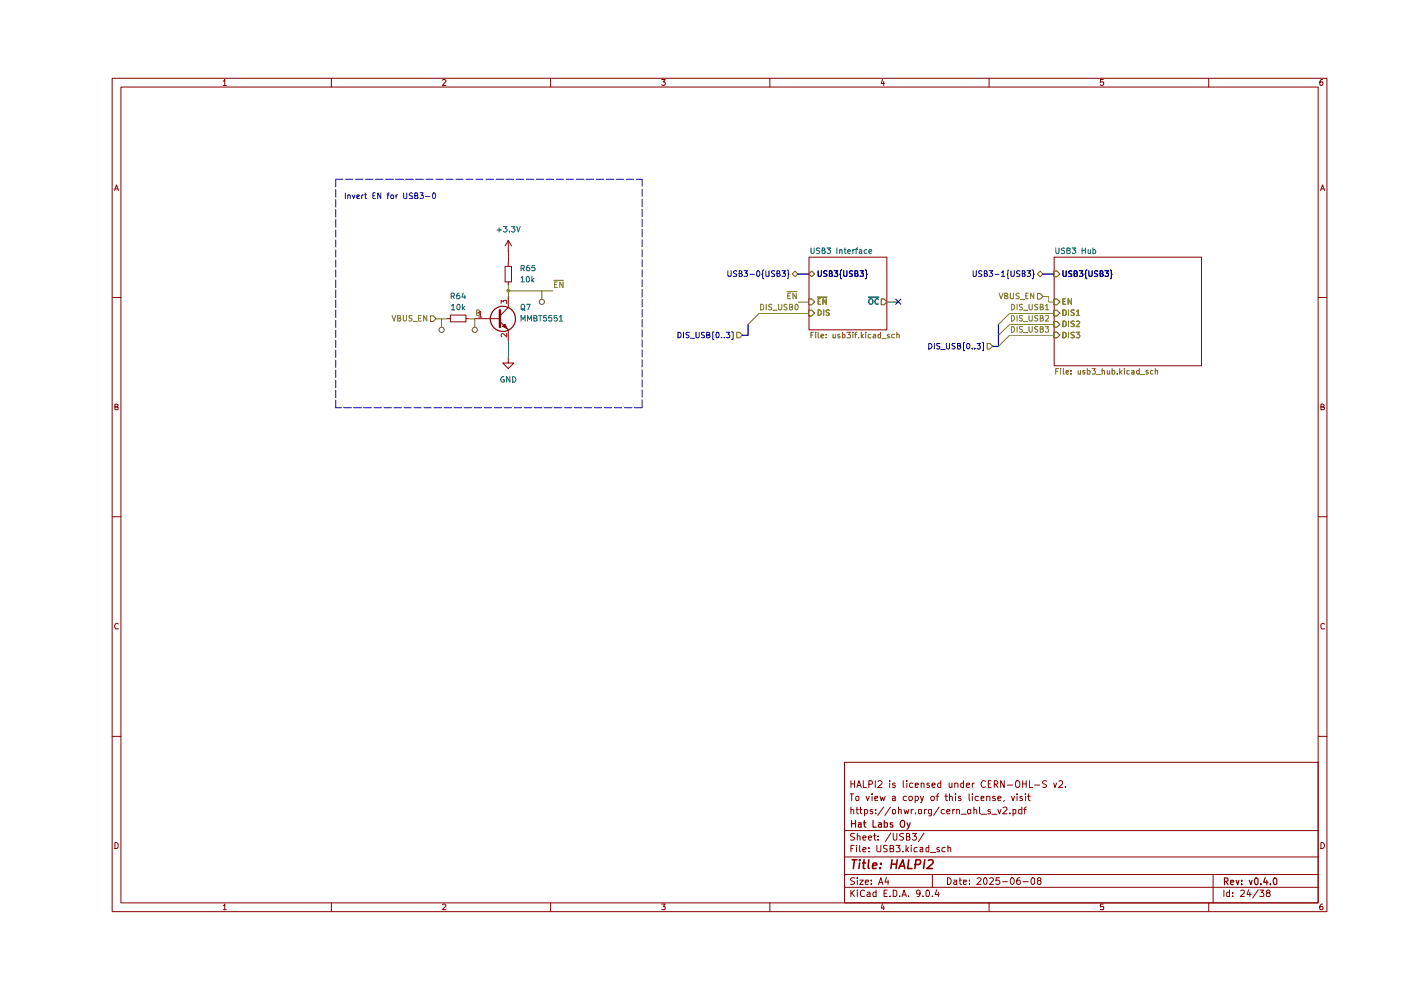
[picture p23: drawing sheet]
<svg xmlns="http://www.w3.org/2000/svg" width="297mm" height="210mm" viewBox="0 0 297 210" stroke-linecap="round" stroke-linejoin="round" font-family="sans-serif">
<g fill="none" stroke="#890000" stroke-width=".21">
<path d="M23.8 16.6h257.5v176.7h-257.5zM25.6 18.5h253.9v172.9h-253.9zM47.3 17.2h.2l.2-.4v1.3M47.3 18.1h.7M70.3 16.6v1.9M93.8 17l.2-.2h.3l.3 .3-.8 1h.8M116.7 16.6v1.9M140.3 16.8h.7l-.4 .6 .4 .1v.4l-.2 .2h-.4l-.1-.2M163.2 16.6v1.9M187.1 16.8l-.3 .9h.7M187.4 17.3v.8M209.7 16.6v1.9"/>
<path d="M233.9 16.8h-.6v.6h.6l.1 .1-.1 .5-.4 .1-.2-.2M256.3 16.6v1.9M280.4 16.8h-.3a.93 .93 0 0 0-.2 1.2h.5l.1-.5-.1-.1h-.5l-.1 .1M24.3 40.4l.4-1.2 .4 1.2M24.4 40h.6M280 40.4l.4-1.2 .4 1.2M280.1 40h.6M23.8 63.1h1.8M279.5 63.1h1.8M24.4 86.3h.4l.2-.3v-.2l-.6-.1v1.2h.6v-.5l-.2-.1M280.1 86.3l.6-.1v-.4l-.6-.1v1.2h.6l.1-.4-.3-.2M23.8 109.6h1.8"/>
<path d="M279.5 109.6h1.8M25 132.3l-.1-.1a.66 .66 0 0 0-.6 .4 .66 .66 0 0 0 .2 .7h.5M280.8 132.3l-.4-.1-.3 .3v.6l.1 .2h.6M23.8 156.1h1.8M279.5 156.1h1.8M24.4 178.6h.3l.3 .4v.6l-.3 .3h-.3zM179.1 161.6h100.4v29.8h-100.4zM179.1 176.1h100.4M180.2 168.3h.8M180.4 171.7l.4-.1 .2 .2v.8M180.4 165.5v1.5M180.4 171.1v1.5"/>
<path d="M180.4 179.9h.4M180.4 166.2h.8M180.6 168.3v1.5M181.1 179.2h-.7v1.4M181.2 176.8l-.6-.1-.3 .3 .1 .3 .7 .2 .1 .2a.51 .51 0 0 1-.3 .4 .51 .51 0 0 1-.6 0M181.2 165.5v1.5M181.5 168.9h.6l-.1 .8h-.5zM181.5 171.6h.5M181.6 179.2v.1M181.6 179.7v.9M181.7 171.1v1.2l.3 .3M181.7 167l.4-1.5 .5 1.5"/>
<path d="M181.8 177.3l.3-.1 .3 .2v.7M181.8 176.7v1.4M181.8 166.5h.6M182.3 179.2v1.2l.1 .2M182.3 171.6h.5M182.4 171.1v1.2l.4 .3M183 177.6l.6-.1-.1-.2-.4-.1-.1 .2v.7h.5M183 165.5v1.5h.7M183.3 171.7h.6l.1 .6a.45 .45 0 0 1-.7 .2M183.3 171.6v1.4M183.6 168.8l.4 1 .3-1M184.1 177.6l.7-.1-.1-.2-.4-.1-.2 .2 .1 .7h.5"/>
<path d="M184.2 179.7v.2M184.2 166.3h.5a.41 .41 0 0 0 .3-.4 .41 .41 0 0 0-.3-.4h-.5v1.5M184.9 168.3v.2M184.9 168.8v1M185 171.7l-.4-.1-.1 .2 .1 .2 .4 .1v.4h-.5M185.2 177.2h.5M185.4 176.7v1.2l.3 .2M185.5 169.2h.6v-.3h-.6v.8h.6M185.6 165.5v1.5M185.7 172.4v.2M185.7 171.7v.1M185.9 179.2v1.1l.2 .3 .6-.1 .1-1.3"/>
<path d="M186.2 178v.1M186.2 177.3v.1M186.2 165.7l.6-.2 .2 .4-.1 .3-.8 .8h.9M186.6 168.8l.2 1 .3-.7 .3 .7 .3-1M187.4 171.1l-1.3 1.8M188.1 179.3h-.7v.4l.5 .3 .2 .3-.2 .3h-.5M188.6 165.5v.2M188.6 166v1M188.7 179.9h.5l.3-.2-.1-.4-.7-.1v1.4h.7l.1-.6-.3-.1M188.8 171.1l-1.2 1.8M188.9 176.6l-1.2 1.9M189.2 171.7h.1a.36 .36 0 0 1 .6 .2l-.1 .6-.3 .1-.3-.2z"/>
<path d="M189.2 168.9h.6v.9M189.4 176.7v1.2l.2 .2 .5-.1v-1.3M189.8 169.2h-.6v.5h.6M189.8 166.1l-.3-.1-.3 .2 .1 .3h.5v.4h-.6M190 179.2h.8l-.4 .5 .4 .3-.1 .6-.7-.1M190.5 171.7h.6v.9M190.5 171.1v1.5M191.5 165.5v1.3l.2 .2M191.6 176.8a.52 .52 0 0 0-.9 .3l.9 .6-.3 .4h-.6M191.7 171.6l.2 1 .3-.7 .2 .7 .3-1M192.1 179.2v1.4M192.2 177.4l.7-.1v-.4l-.7-.2v1.4h.5l.2-.2v-.3l-.3-.2"/>
<path d="M192.2 168.9l-.4-.1-.3 .3v.4l.3 .3 .4-.1M192.3 165.5v.2M192.3 166v1M192.6 179.7l-.5 .6M192.8 168.9h.6v.6l-.2 .3h-.3l-.2-.3zM193.2 179.2v.1M193.2 171.6v1M193.2 179.7v.9M193.4 176.7h.9l-.5 .6 .4 .1 .1 .5-.3 .2h-.4l-.2-.1M193.5 166.1l-.4-.1-.2 .2v.7h.6M193.6 171.6l-.4 .3M194 168.9l.5-.1 .2 .3v.4l-.2 .3-.5-.1"/>
<path d="M194 166.5l.7-.1-.1-.3-.4-.1-.2 .2v.6l.2 .2 .4-.1M194 168.8v1.4M194.1 172.4v.2M194.5 179.7h-.4l-.3 .3 .2 .6h.5M194.7 171.7h.7l-.1 .8-.3 .1-.3-.2zM195.1 179.7h.6v.9h-.6v-.4l.6-.2M195.1 168.8l.4 1M195.3 166.2l.2-.2 .4 .2v.8M195.3 166v1M195.8 168.8l-.4 1.3-.3 .1M195.9 176.6l-1.2 1.9M196 171.6v1"/>
<path d="M196.4 171.6l-.4 .3M196.9 179.2v1.4h-.5l-.1-.8 .3-.1h.3M197 166.1l-.3-.1-.2 .3 .1 .2h.3l.2 .3-.2 .2-.4-.1M197.4 168.9l.5-.1 .2 .3v.4l-.2 .3h-.3l-.3-.3zM197.5 171.6v1.1l-.2 .3h-.4M197.5 171.7l-.4-.1-.3 .3 .1 .6h.6M197.6 166.5l.7-.1-.2-.4-.5 .2v.6l.3 .2 .3-.1M198.4 168.8h.6M199 168.3l-.3 .3v1.2M199.1 179.7h-.3l-.2 .2 .2 .3 .4 .1-.1 .3h-.5M199.1 171.1l-1.2 1.8M199.5 166.1l-.5-.1-.2 .3v.4l.2 .3 .5-.1"/>
<path d="M199.5 165.5v1.5M200.2 171.7l-.4-.1-.3 .3v.4l.3 .3 .4-.1M200.3 168.8h.6M200.4 179.7h-.4a.59 .59 0 0 0-.1 .9h.5M200.6 168.3v1.4l.3 .1M200.7 172h.7l-.2-.4h-.3l-.2 .2v.5l.2 .3 .4-.1M201 179.8l.2-.1h.3l.1 .9M201 179.2v1.4M201.2 166v.9l.4 .1 .2-.2M201.3 168.9l.4-.1 .2 .2v.8M201.3 168.3v1.5M201.8 166v1"/>
<path d="M202 171.6v1M202.4 171.6l-.4 .3M202.4 166.2l.3-.2 .4 .2v.8M202.4 166v1M202.6 168.3v.2M202.6 168.8v1M202.8 171.7l.5-.1 .1 .2v.8M202.8 171.6v1M203.7 168.9l-.3-.1-.2 .3 .1 .1h.3l.2 .4-.2 .2-.4-.1M203.8 172.6h1.1M204.3 166.1l-.4-.1-.2 .2v.6l.2 .2 .4-.1M204.3 165.5v1.5"/>
<path d="M204.9 166.5l.7-.1v-.3l-.5-.1-.2 .2v.6l.2 .2 .5-.1M205.2 171.7h.6l-.1 .8h-.5zM205.5 168.3v1.3l.1 .2M206.1 168.3v.2M206.1 166v1M206.1 168.8v1M206.5 171.7l.3-.1 .3 .2v.8M206.5 171.1v1.5M206.6 166l-.5 .3M207.4 168.9h-.6l-.1 .6a.45 .45 0 0 0 .7 .2M207.7 171.1v1.2l.2 .3M208 169.2h.6v-.3h-.6v.8h.6"/>
<path d="M208.1 172.6h1.1M208.9 165.7v-.1a.7 .7 0 0 0-.9 .5 .7 .7 0 0 0 .5 .9l.4-.2M209.2 168.9l.4-.1 .3 .2v.8M209.2 168.8v1M209.5 166.2h.5M210 171.7l-.4-.1-.1 .2v.2l.5 .1v.4h-.5M210.1 165.5h-.6v1.5h.6M210.3 172.6h1.1M210.8 166.3l.7-.1a.45 .45 0 0 0-.2-.7h-.5v1.5M211 168.9h-.5v.3l.5 .1 .1 .3-.3 .2-.3-.1M211.1 166.3l.5 .7M211.6 171.6l.3 1 .3-1"/>
<path d="M211.6 169.2h.6v-.3l-.5-.1-.1 .2v.6l.1 .2 .5-.1M212.7 171.3l.6-.2 .2 .4-.9 1.1h.9M212.9 169.7l-.1 .2M212.9 165.5v1.5l-.7-1.5v1.5M213.6 166.5h1.1M214.1 172.4v.2M214.4 168.8l.4 1 .3-1M214.8 171.7h.6v.7l-.3 .2-.3-.1M214.8 171.6v1.4M215.5 165.6l.1-.1a.73 .73 0 0 1 .7 .7 .73 .73 0 0 1-.7 .8l-.2-.2-.1-.3zM215.6 168.3v.2M215.6 168.8v1"/>
<path d="M216.6 171.7h-.6v.7l.2 .2 .4-.1M216.6 171.1v1.5M216.7 168.9l-.3-.1-.2 .3 .1 .1h.3l.2 .4-.2 .2-.4-.1M216.8 166.2h.8M216.8 165.5v1.5M217.1 171.6h.5M217.4 168.3v.2M217.4 168.8v1M217.6 171.1l-.4 .3v1.2M217.6 165.5v1.5M217.8 168.8h.6M218.1 168.3v1.3l.3 .2"/>
<path d="M218.3 165.5v1.5h.6M219.4 166.5h1.1M221.9 165.6l-.6-.1-.2 .4 .1 .3 .5 .2 .2 .3a.6 .6 0 0 1-.8 .2M223.4 166l.3 1 .3-1M224.5 165.7l.2-.2 .5 .1 .1 .6-.9 .8h.9M225.9 166.8v.2M280.1 178.6a.65 .65 0 0 1 .7 .7 .65 .65 0 0 1-.7 .6zM47.3 192h.2l.2-.3v1.2M47.3 192.9h.7M70.3 191.4v1.9M93.8 191.9l.2-.2h.3l.3 .2-.8 1h.8M116.7 191.4v1.9"/>
<path d="M140.3 191.7h.7l-.4 .5 .4 .2v.3l-.1 .2-.6-.1M163.2 191.4v1.9M179.1 188.1h100.4M179.1 185.4h100.4M179.1 181.7h100.4M180.4 188.7v1.4M180.6 189.3l.6 .8M181.2 186.2l-.6-.1-.3 .3 .3 .4 .6 .3a.51 .51 0 0 1-.3 .4 .51 .51 0 0 1-.6 0M181.2 188.7l-.8 .8M181.8 188.7v.2M181.8 186.1v.2M181.8 186.6v.9"/>
<path d="M181.8 189.1v1M182.3 186.6h.7l-.7 .9h.7M183 180.2l.6-.2-.1-.3h-.4l-.1 .2v.7h.5M183.3 188.9l-.4-.2-.5 .4 .1 .8 .2 .2 .6-.1M183.5 187l.6-.1v-.3h-.6v.2v.7h.6M183.9 189.2l.4-.1 .2 .3v.7h-.6l-.1-.4 .7-.2M184.2 180.5v.1M184.7 187.4v.1M184.7 186.6v.2M185.7 188.7v1.4h-.5v-.9h.5M186.3 187.5l.5-1.4 .4 1.4M186.4 187.1h.6"/>
<path d="M187.1 191.6l-.3 .9h.7M187.4 192.1v.8M187.4 189.4h.5M187.9 186l-.3 1h.9M188.1 188.7h-.7v1.4h.7M188.3 186.6v.9M188.7 190v.1M189.4 188.7h.3l.4 .4v.6l-.2 .4h-.5zM190.7 190v.1M191.2 190.1l.5-1.4 .5 1.4M191.3 189.7h.7M191.4 180.5v.1"/>
<path d="M192.3 180.1l.3 .5M192.6 190v.1M195.1 189.3v.2l-.6 .1-.2-.3v-.3l.2-.3 .6 .2v.8l-.3 .4h-.3M195.7 190v.1M196.6 188.7a.78 .78 0 0 1 .6 .6 .78 .78 0 0 1-.3 .8h-.4l-.2-.3v-.8zM197.3 180.8h1.1M197.7 190v.1M197.7 185.4v2.7M198.6 188.6l-.3 1.1h.8M199 189.1v1M200.9 186.1a.72 .72 0 0 1 .8 .7 .72 .72 0 0 1-.8 .7zM202.3 186.6h.5v.9"/>
<path d="M202.8 186.9h-.4l-.2 .3 .2 .3h.4M203.4 186.6h.5M203.5 186.1v1.2l.4 .2M204.3 187l.6-.1v-.3h-.6v.9h.6M205.6 187.4v.1M205.6 186.6v.2M207.2 186.3v-.1a.47 .47 0 0 1 .8 .3l-.9 1h.9M208.6 186.3l.3-.2a.8 .8 0 0 1 .4 .7 .8 .8 0 0 1-.4 .7l-.3-.1-.1-.5zM209.7 191.4v1.9M209.9 186.3l.1-.2h.4l.2 .4-.8 1h.8M211.9 186.1h-.7l-.1 .7 .3-.2 .4 .1 .2 .6a.52 .52 0 0 1-.9 .1M212.6 186.9h1"/>
<path d="M214.5 186.1a.75 .75 0 0 1 .6 .7 .75 .75 0 0 1-.6 .7 .92 .92 0 0 1 0-1.4zM216.2 186.1l-.5 .2a1.02 1.02 0 0 0 .1 1.2l.5-.1v-.6l-.5-.2-.3 .3M216.9 186.9h1.1M218.8 186.2l.3-.1 .3 .3v.9l-.3 .2a.78 .78 0 0 1-.6-.5 .78 .78 0 0 1 .3-.8zM220.2 186.7l-.3-.3 .3-.3 .4 .1v.4a.56 .56 0 0 0-.5 .2 .56 .56 0 0 0-.1 .7h.6l.1-.6-.2-.2M233.9 191.7h-.6v.6l.6-.1 .1 .2-.1 .5-.6-.1M256.3 191.4v1.9M257.2 185.4v6M259.5 188.7v1.4M260.7 188.7v1.4h-.5l-.1-.8 .2-.2 .4 .1M261.4 190v.1M261.4 189.2v.2"/>
<path d="M263 188.9l.2-.2 .5 .1 .1 .5-.8 .8h.8M264.7 188.6l-.3 1.1h.8M265 189.1v1M266.8 188.6l-1.2 1.8M267.1 188.7h.9l-.6 .5h.3l.3 .3-.1 .5h-.8M268.7 189.3l-.2-.2 .2-.4h.4l.2 .3-.2 .3h-.4l-.2 .3 .1 .5h.5l.2-.5-.2-.3M280.4 191.7h-.3a.93 .93 0 0 0-.2 1.2h.5l.1-.5-.1-.2h-.5l-.1 .2"/>
</g>
<g fill="none" stroke="#890000" stroke-width=".25">
<path d="M180.5 173.9v1.5M180.5 174.6h.9M181.4 173.9v1.5M182 174.5h.6v.9M182.6 174.8l-.6 .1v.4h.6M183.1 174.5h.5M183.2 173.9v1.2l.4 .3M185.1 173.9v1.5h.7M186.3 174.5h.5l.1 .9M186.9 174.8h-.5l-.2 .2 .2 .4 .5-.1M187.5 174.5h.7v.7l-.3 .2-.4-.1M187.5 173.9v1.5"/>
<path d="M189.3 174.5h-.5v.3l.5 .3-.2 .3-.3-.1M191.2 173.9h.3l.3 .3v.9l-.3 .3h-.3a.89 .89 0 0 1 0-1.5zM192.3 174.5l.3 .9M193 174.5l-.5 1.2-.2 .1M259.6 186.9h.5l.3-.3v-.2l-.3-.3h-.5v1.5M260 186.9l.4 .7M260.9 187.1l.7-.1-.1-.4h-.5l-.1 .2 .1 .7h.5M262.1 186.6l.3 1 .3-1M263.3 187.4v.2M263.3 186.6v.2M264.9 186.6l.3 1 .3-1M266.1 186.2l.3-.1 .3 .3v.8l-.3 .4a.9 .9 0 0 1-.3-1.4z"/>
<path d="M267.3 187.4v.2M268.3 186.1l-.4 1h.9M268.6 186.6v1M269.4 187.4v.2M270.1 186.2l.3-.1 .3 .3v.8l-.3 .4a.9 .9 0 0 1-.3-1.4z"/>
</g>
<g fill="none" stroke="#890000" stroke-width=".34">
<path d="M180.7 182.3h1M181.2 182.3l-.3 1.8M182.3 182.3v.2M182.3 183l-.2 1.1M182.9 183h.6M183.2 182.3l-.2 1.8h.4M184.2 182.3l-.1 1.6 .2 .2M185 183.6l.9-.2-.1-.4h-.6l-.2 .9 .2 .2h.5M186.6 184v.1M186.8 183v.2M189 183.2h1.1M189.1 182.3l-.2 1.8"/>
<path d="M190.2 182.3l-.2 1.8M190.6 184.1l.8-1.8 .4 1.8M190.8 183.6h.9M192.7 182.3l-.3 1.8h1M194 183.3h.8l.3-.2a.5 .5 0 0 0-.2-.8h-.7l-.2 1.8M196.1 182.3l-.3 1.8M196.8 182.5l.3-.2 .6 .1a.51 .51 0 0 1 0 .7l-1.2 1h1.2"/>
</g>
<path d="M223.5 63.4h.6l.6 .6-.6 .6h-.6z" fill="#fff"/>
<path d="M223.5 63.4h.6l.6 .6-.6 .6h-.6z" fill="none" stroke="#735600" stroke-width=".21"/>
<path d="M225.4 63.9h.4M226 63.3h-.6v1.2h.6M227.1 63.3v1.2l-.6-1.2v1.2" fill="none" stroke="#848400" stroke-width=".21"/>
<path d="M223.5 57.5h.6l.6 .6-.6 .6h-.6z" fill="#fff"/>
<path d="M223.5 57.5h.6l.6 .6-.6 .6h-.6z" fill="none" stroke="#735600" stroke-width=".21"/>
<path d="M225.4 57.4v1l.1 .2 .5-.1v-1.1M227.2 57.5l-.4-.1-.2 .3v.2l.6 .3v.3l-.6 .1M227.7 58l.6-.1 .1-.2-.2-.3h-.5v1.2h.6l.1-.5-.2-.1M228.8 57.4h.8l-.4 .5 .4 .2v.3l-.2 .2-.6-.1M230.4 57.2l-.2 .2v.6l-.2 .2 .2 .1v.6l.2 .2M230.9 57.4l.1 1.2h.4l.1-.2v-1M232.7 57.5l-.5-.1-.1 .2v.3l.6 .4-.1 .3h-.5M233.2 58l.6-.1v-.4l-.6-.1v1.2h.6l.1-.3-.3-.3M234.3 57.4h.7l-.4 .5h.3l.1 .2-.1 .5-.6-.1M235.4 57.2l.2 .1v.7l.2 .2-.2 .1v.7l-.2 .1" fill="none" stroke="#020087" stroke-width=".21"/>
<path d="M223.5 70.4h.6l.6 .6-.6 .6h-.6z" fill="#fff"/>
<path d="M223.5 70.4h.6l.6 .6-.6 .6h-.6z" fill="none" stroke="#735600" stroke-width=".21"/>
<path d="M225.4 70.4h.3l.3 .3v.7l-.3 .2h-.3zM226.6 70.4v1.2M227.7 70.5l-.4-.1-.2 .3 .2 .3 .4 .2v.3h-.6M228.2 70.4h.7l-.4 .5 .4 .2-.1 .4h-.6" fill="none" stroke="#848400" stroke-width=".21"/>
<path d="M223.5 68.2h.6l.6 .5-.6 .6h-.6z" fill="#fff"/>
<path d="M223.5 68.2h.6l.6 .5-.6 .6h-.6z" fill="none" stroke="#735600" stroke-width=".21"/>
<path d="M225.4 68.1h.3l.3 .2v.7l-.3 .3h-.3zM226.6 68.1v1.2M227.7 68.2l-.4-.1-.2 .2 .2 .4 .4 .1v.4h-.6M228.2 68.2l.5-.1 .2 .3-.7 .9h.7" fill="none" stroke="#848400" stroke-width=".21"/>
<path d="M223.5 65.8h.6l.6 .6-.6 .6h-.6z" fill="#fff"/>
<path d="M223.5 65.8h.6l.6 .6-.6 .6h-.6z" fill="none" stroke="#735600" stroke-width=".21"/>
<path d="M225.4 65.7h.3l.3 .3v.6l-.3 .3h-.3zM226.6 65.7v1.2M227.7 65.8l-.4-.1-.2 .3 .2 .3 .4 .2v.3h-.6M228.2 66l.4-.3v1.2M228.2 66.9h.7" fill="none" stroke="#848400" stroke-width=".21"/>
<g fill="#fff">
<path d="M223.5 54.5h31.2v23.1h-31.2z"/>
<path d="M171.5 63.4h.6l.6 .6-.6 .6h-.6z"/>
</g>
<path d="M171.5 63.4h.6l.6 .6-.6 .6h-.6z" fill="none" stroke="#735600" stroke-width=".21"/>
<path d="M173.3 63h2M173.5 63.9h.3M174 63.3h-.5v1.2h.5M175.2 63.3v1.2l-.7-1.2v1.2" fill="none" stroke="#848400" stroke-width=".21"/>
<path d="M172.1 57.5l.6 .6-.6 .6-.6-.6z" fill="#fff"/>
<path d="M171.5 58.1l.6-.6 .6 .6-.6 .6z" fill="none" stroke="#735600" stroke-width=".21"/>
<path d="M173.5 57.4l.1 1.2h.4l.1-.2v-1M175.3 57.5l-.5-.1-.1 .2v.3l.6 .4-.1 .3h-.5M175.8 58l.5-.1v-.4l-.5-.1v1.2h.5l.2-.3-.3-.3M176.9 57.4h.7l-.4 .5h.3v.7l-.6-.1M178.5 57.2l-.3 .2v.6l-.2 .2 .2 .1v.6l.3 .2M178.9 57.4l.1 1.2h.5l.1-.2v-1M180.7 57.5h-.5v.4l.5 .2v.3v.2h-.6M181.3 58l.5-.1v-.3l-.1-.2h-.4v1.2h.5l.1-.3-.2-.3M182.4 57.4h.6l-.3 .5 .3 .1v.5h-.6M183.5 57.2l.2 .2v.7l.2 .1-.2 .1v.6l-.2 .2" fill="none" stroke="#020087" stroke-width=".21"/>
<path d="M186.8 63.4h.6l.6 .6-.6 .6h-.6z" fill="#fff"/>
<path d="M186.8 63.4h.6l.6 .6-.6 .6h-.6z" fill="none" stroke="#735600" stroke-width=".21"/>
<path d="M184.1 63h2.2M184.4 63.4l.2-.1a.6 .6 0 0 1 .5 .6 .6 .6 0 0 1-.5 .6l-.4-.4zM186.3 63.5l-.3-.2a.6 .6 0 0 0-.5 .6 .6 .6 0 0 0 .5 .6l.3-.1" fill="none" stroke="#006465" stroke-width=".21"/>
<path d="M171.5 65.8h.6l.6 .6-.6 .6h-.6z" fill="#fff"/>
<path d="M171.5 65.8h.6l.6 .6-.6 .6h-.6z" fill="none" stroke="#735600" stroke-width=".21"/>
<path d="M173.5 65.7a.6 .6 0 0 1 .7 .6 .6 .6 0 0 1-.7 .6zM174.7 65.7v1.2M175.8 65.8h-.6v.3l.6 .4-.2 .4-.4-.1" fill="none" stroke="#848400" stroke-width=".21"/>
<g fill="#fff">
<path d="M171.5 54.5h16.5v15.4h-16.5z"/>
<path d="M223.5 63.4h.6l.6 .6-.6 .6h-.6z"/>
</g>
<path d="M223.5 63.4h.6l.6 .6-.6 .6h-.6z" fill="none" stroke="#735600" stroke-width=".21"/>
<path d="M225.4 63.9h.4M226 63.3h-.6v1.2h.6M227.1 63.3v1.2l-.6-1.2v1.2" fill="none" stroke="#848400" stroke-width=".21"/>
<path d="M223.5 57.5h.6l.6 .6-.6 .6h-.6z" fill="#fff"/>
<path d="M223.5 57.5h.6l.6 .6-.6 .6h-.6z" fill="none" stroke="#735600" stroke-width=".21"/>
<path d="M225.4 57.4v1l.1 .2 .5-.1v-1.1M227.2 57.5l-.4-.1-.2 .3v.2l.6 .3v.3l-.6 .1M227.7 58l.6-.1 .1-.2-.2-.3h-.5v1.2h.6l.1-.5-.2-.1M228.8 57.4h.8l-.4 .5 .4 .2v.3l-.2 .2-.6-.1M230.4 57.2l-.2 .2v.6l-.2 .2 .2 .1v.6l.2 .2M230.9 57.4l.1 1.2h.4l.1-.2v-1M232.7 57.5l-.5-.1-.1 .2v.3l.6 .4-.1 .3h-.5M233.2 58l.6-.1v-.4l-.6-.1v1.2h.6l.1-.3-.3-.3M234.3 57.4h.7l-.4 .5h.3l.1 .2-.1 .5-.6-.1M235.4 57.2l.2 .1v.7l.2 .2-.2 .1v.7l-.2 .1" fill="none" stroke="#020087" stroke-width=".21"/>
<path d="M223.5 70.4h.6l.6 .6-.6 .6h-.6z" fill="#fff"/>
<path d="M223.5 70.4h.6l.6 .6-.6 .6h-.6z" fill="none" stroke="#735600" stroke-width=".21"/>
<path d="M225.4 70.4h.3l.3 .3v.7l-.3 .2h-.3zM226.6 70.4v1.2M227.7 70.5l-.4-.1-.2 .3 .2 .3 .4 .2v.3h-.6M228.2 70.4h.7l-.4 .5 .4 .2-.1 .4h-.6" fill="none" stroke="#848400" stroke-width=".21"/>
<path d="M223.5 68.2h.6l.6 .5-.6 .6h-.6z" fill="#fff"/>
<path d="M223.5 68.2h.6l.6 .5-.6 .6h-.6z" fill="none" stroke="#735600" stroke-width=".21"/>
<path d="M225.4 68.1h.3l.3 .2v.7l-.3 .3h-.3zM226.6 68.1v1.2M227.7 68.2l-.4-.1-.2 .2 .2 .4 .4 .1v.4h-.6M228.2 68.2l.5-.1 .2 .3-.7 .9h.7" fill="none" stroke="#848400" stroke-width=".21"/>
<path d="M223.5 65.8h.6l.6 .6-.6 .6h-.6z" fill="#fff"/>
<path d="M223.5 65.8h.6l.6 .6-.6 .6h-.6z" fill="none" stroke="#735600" stroke-width=".21"/>
<path d="M225.4 65.7h.3l.3 .3v.6l-.3 .3h-.3zM226.6 65.7v1.2M227.7 65.8l-.4-.1-.2 .3 .2 .3 .4 .2v.3h-.6M228.2 66l.4-.3v1.2M228.2 66.9h.7" fill="none" stroke="#848400" stroke-width=".21"/>
<path d="M223.5 54.5h31.2v23.1h-31.2z" fill="none" stroke="#890000" stroke-width=".21"/>
<path d="M171.5 63.4h.6l.6 .6-.6 .6h-.6z" fill="#fff"/>
<path d="M171.5 63.4h.6l.6 .6-.6 .6h-.6z" fill="none" stroke="#735600" stroke-width=".21"/>
<path d="M173.3 63h2M173.5 63.9h.3M174 63.3h-.5v1.2h.5M175.2 63.3v1.2l-.7-1.2v1.2" fill="none" stroke="#848400" stroke-width=".21"/>
<path d="M172.1 57.5l.6 .6-.6 .6-.6-.6z" fill="#fff"/>
<path d="M171.5 58.1l.6-.6 .6 .6-.6 .6z" fill="none" stroke="#735600" stroke-width=".21"/>
<path d="M173.5 57.4l.1 1.2h.4l.1-.2v-1M175.3 57.5l-.5-.1-.1 .2v.3l.6 .4-.1 .3h-.5M175.8 58l.5-.1v-.4l-.5-.1v1.2h.5l.2-.3-.3-.3M176.9 57.4h.7l-.4 .5h.3v.7l-.6-.1M178.5 57.2l-.3 .2v.6l-.2 .2 .2 .1v.6l.3 .2M178.9 57.4l.1 1.2h.5l.1-.2v-1M180.7 57.5h-.5v.4l.5 .2v.3v.2h-.6M181.3 58l.5-.1v-.3l-.1-.2h-.4v1.2h.5l.1-.3-.2-.3M182.4 57.4h.6l-.3 .5 .3 .1v.5h-.6M183.5 57.2l.2 .2v.7l.2 .1-.2 .1v.6l-.2 .2" fill="none" stroke="#020087" stroke-width=".21"/>
<path d="M186.8 63.4h.6l.6 .6-.6 .6h-.6z" fill="#fff"/>
<path d="M186.8 63.4h.6l.6 .6-.6 .6h-.6z" fill="none" stroke="#735600" stroke-width=".21"/>
<path d="M184.1 63h2.2M184.4 63.4l.2-.1a.6 .6 0 0 1 .5 .6 .6 .6 0 0 1-.5 .6l-.4-.4zM186.3 63.5l-.3-.2a.6 .6 0 0 0-.5 .6 .6 .6 0 0 0 .5 .6l.3-.1" fill="none" stroke="#006465" stroke-width=".21"/>
<path d="M171.5 65.8h.6l.6 .6-.6 .6h-.6z" fill="#fff"/>
<path d="M171.5 65.8h.6l.6 .6-.6 .6h-.6z" fill="none" stroke="#735600" stroke-width=".21"/>
<path d="M173.5 65.7a.6 .6 0 0 1 .7 .6 .6 .6 0 0 1-.7 .6zM174.7 65.7v1.2M175.8 65.8h-.6v.3l.6 .4-.2 .4-.4-.1" fill="none" stroke="#848400" stroke-width=".21"/>
<path d="M171.5 54.5h16.5v15.4h-16.5z" fill="none" stroke="#890000" stroke-width=".21"/>
<path d="M91.3 67h.5l.6 .6-.6 .6h-.5z" fill="#fff"/>
<path d="M91.3 67h.5l.6 .6-.6 .6h-.5z" fill="none" stroke="#735600" stroke-width=".21"/>
<path d="M83.1 66.9l.5 1.2 .3-1.2M84.3 67.5h.4l.2-.2v-.3l-.2-.1h-.4v1.2l.6-.1 .1-.4-.3-.1M85.5 66.9v.9a.35 .35 0 0 0 .3 .3 .35 .35 0 0 0 .4-.3v-.9M87.4 67l-.5-.1-.2 .2 .1 .3 .5 .2v.4h-.6M87.6 68.2h.9M88.7 67.5h.4M89.3 66.9h-.6v1.2h.6M90.5 66.9v1.2l-.7-1.2v1.2" fill="none" stroke="#848400" stroke-width=".21"/>
<g fill="none" stroke="#474747" stroke-width=".21">
<path d="M93.6 67.6v1.8"/>
<circle cx="93.6" cy="69.9" r=".55"/>
</g>
<path d="M156.2 70.4h.6l.6 .6-.6 .6h-.6z" fill="#fff"/>
<path d="M156.2 70.4h.6l.6 .6-.6 .6h-.6z" fill="none" stroke="#735600" stroke-width=".21"/>
<g fill="none" stroke="#020087" stroke-width=".21">
<path d="M143.7 70.4l.6 .2 .1 .4-.1 .5-.3 .1h-.3zM144.9 70.4v1.2M146.1 70.5h-.6v.5l.5 .1 .1 .3-.2 .2-.5-.1M146.4 71.7h.8M147.6 70.4v1.1l.1 .1h.3l.2-.2v-1M149.3 70.5h-.6v.4l.6 .3v.3h-.6M149.8 71h.5l.2-.2-.1-.3-.6-.1v1.2h.6l.1-.1v-.4l-.2-.1M151.4 70.4h-.3v1.6h.3M151.9 70.5l.3-.1a.78 .78 0 0 1 0 1.2l-.3-.1zM153 71.5v.1M153.6 71.5v.1M154 70.4h.8l-.5 .5 .5 .2-.1 .4h-.7"/>
<path d="M155.1 70.4h.3v1.6h-.3"/>
</g>
<path d="M117.4 59.4h2.1M118.2 59.8h-.6v1.2h.6M119.4 59.8v1.2l-.7-1.2v1.2M101.1 66.3l.5-.1v-.4l-.5-.1v1.2h.4l.3-.4-.4-.2M117.6 60.4h.4" fill="none" stroke="#848400" stroke-width=".21"/>
<path d="M103 67.6h3M106 68.2l1.8 1.7M107.8 65.2l-1.8 1.8" fill="none" stroke="#890000" stroke-width=".21"/>
<path d="M106 65.8v3.5" fill="none" stroke="#890000" stroke-width=".51"/>
<circle cx="106.6" cy="67.6" r="2.67" fill="none" stroke="#890000" stroke-width=".25"/>
<path d="M106.6 69.2l.5-.5 .4 1z" fill="#890000"/>
<g fill="none" stroke="#890000" stroke-width=".21">
<path d="M107.1 56.5h1.3v3.3h-1.3zM107.8 53.3h.1M107.8 51v2.3M107.8 55.7v.8M107.8 59.8v.7M107.8 51l-.7 1.2M107.8 51l.6 1.2M94.8 67.6h.7M95.5 66.8h3.3v1.4h-3.3zM98.8 67.6h.7M100.7 67.6h2.3M106.6 69.2l.5-.5 .4 1z"/>
<path d="M107.8 75.8v1.2h1.2l-1.2 1.1-1.2-1.1h1.2M107.8 75.8h.1M107.8 62.8v2.4M107.8 69.9v2.3"/>
</g>
<path d="M101.5 66.4l.3-.4v1.2M101.5 67.2h.7M106.2 64.3v-.6l.6 .3v-.3h.5v.6M107.4 70.7v.8l-.8-.8-.4 .3 .2 .4" fill="none" stroke="#b00000" stroke-width=".21"/>
<g fill="none" stroke="#474747" stroke-width=".21">
<path d="M100.7 67.6v1.8M114.9 61.6v1.9"/>
<circle cx="100.7" cy="69.9" r=".55"/>
<circle cx="114.9" cy="64" r=".55"/>
</g>
<path d="M209.3 72.8h.6l.6 .6-.6 .6h-.6z" fill="#fff"/>
<path d="M209.3 72.8h.6l.6 .6-.6 .6h-.6z" fill="none" stroke="#735600" stroke-width=".21"/>
<g fill="none" stroke="#020087" stroke-width=".21">
<path d="M196.9 72.8h.4a.66 .66 0 0 1 .3 .8 .66 .66 0 0 1-.7 .4zM198.1 72.8v1.2M199.3 72.8l-.7 .1v.3l.7 .5-.3 .3-.4-.1M199.5 74.1h.9M200.6 72.8v.9l.3 .3 .4-.2v-1M202.5 72.8h-.5l-.2 .2 .2 .3 .4 .2v.4h-.6M203 73.3h.5l.1-.4-.6-.1v1.2l.6-.1 .1-.3-.3-.3M204.5 72.6h-.2v1.7h.2M205 73l.1-.2a.6 .6 0 0 1 .6 .4 .6 .6 0 0 1-.2 .7l-.3 .1-.2-.3zM206.1 73.8v.2M206.7 73.8v.2M207.2 72.8h.6l-.3 .4 .3 .1v.5l-.1 .2h-.4l-.1-.2"/>
<path d="M208.3 72.6h.2v1.7h-.2"/>
</g>
<path d="M220.5 57.5l.6 .6-.6 .6-.6-.6z" fill="#fff"/>
<path d="M219.9 58.1l.6-.6 .6 .6-.6 .6z" fill="none" stroke="#735600" stroke-width=".21"/>
<g fill="none" stroke="#020087" stroke-width=".21">
<path d="M206.3 57.4l.1 1.2h.4l.2-.2v-1M208.2 57.5l-.5-.1-.2 .2v.3l.7 .4-.2 .3h-.5M208.7 58l.5-.1v-.4l-.5-.1v1.2h.5l.2-.3-.4-.3M209.7 57.4h.8l-.5 .5 .5 .2v.3l-.2 .2-.6-.1M211 58.2h.8M212.3 57.7h.2l.2-.3v1.2M212.3 58.6h.7M213.9 57.2l-.2 .1v.7l-.2 .2 .2 .1v.7l.2 .1M214.4 57.4v1.2h.5l.1-.2v-1M216.2 57.5l-.5-.1-.2 .2v.3l.7 .4-.1 .3h-.6M216.7 58l.5-.1v-.4l-.5-.1v1.2h.5l.1-.5-.2-.1M217.7 57.4h.8l-.4 .5 .4 .2v.3l-.2 .2-.6-.1"/>
<path d="M218.8 57.2l.3 .2v.6l.2 .2-.2 .1v.6l-.3 .2"/>
</g>
<g fill="none" stroke="#848400" stroke-width=".21">
<path d="M214.4 66.9a.6 .6 0 0 1 .7 .6 .6 .6 0 0 1-.7 .6zM214.4 69.3h.5a.66 .66 0 0 1 .2 .7 .66 .66 0 0 1-.7 .4zM214.4 64.5a.6 .6 0 0 1 .7 .6 .6 .6 0 0 1-.7 .6zM215.6 64.5v1.2M215.6 66.9v1.2M215.6 69.3v1.1M216.8 67h-.7v.3l.7 .4-.2 .4-.5-.1M216.8 69.3h-.7v.4l.7 .4-.2 .3h-.5M216.8 64.6h-.7v.3l.7 .5-.2 .3-.5-.1M217 68.2h.9M217 70.5h.9M217 65.8h.9"/>
<path d="M218.2 66.9v.9l.2 .3 .4-.1v-1.1M218.2 69.3v.9l.2 .2 .4-.1v-1M218.2 64.5v.9l.2 .3 .4-.1v-1.1M220 67l-.4-.1-.2 .2v.3l.5 .2v.4h-.5M220 69.3h-.6v.5l.5 .1 .1 .3-.2 .2h-.4M220 64.6l-.4-.1-.2 .3v.2l.5 .2v.4h-.5M220.5 67.5h.5l.1-.2v-.3l-.1-.1h-.5v1.2l.6-.1 .1-.4-.2-.1M220.5 69.8h.6v-.5h-.6v1.1h.6l.1-.4-.2-.2M220.5 65.1h.5l.1-.2v-.3l-.1-.1h-.5v1.2l.6-.1 .1-.3-.2-.2M221.6 67h.7v.4l-.7 .7h.7M221.6 69.3h.7l-.3 .4 .3 .1v.5l-.1 .1h-.4l-.2-.1M221.6 64.9l.4-.4v1.2"/>
<path d="M221.6 65.7h.7"/>
</g>
<path d="M219.9 62.2h.6l.6 .6-.6 .6h-.6z" fill="#fff"/>
<path d="M219.9 62.2h.6l.6 .6-.6 .6h-.6z" fill="none" stroke="#735600" stroke-width=".21"/>
<g fill="none" stroke="#848400" stroke-width=".21">
<path d="M161.3 64.5l.6 .2 .1 .3-.1 .5-.4 .2h-.2zM162.5 64.5v1.2M163.6 64.6l-.4-.1-.2 .3 .1 .2 .5 .2v.4h-.6M163.9 65.8h.8M165.1 64.5v1.1l.2 .1h.2l.3-.3v-.9M166.9 64.6l-.5-.1-.2 .3 .2 .3 .5 .2v.3h-.7M166.9 61.8h2.1M167 62.7h.5M167.4 65.1h.4l.2-.2v-.3l-.6-.1v1.2h.5l.1-.1v-.4l-.2-.1M167.6 62.1h-.6v1.2h.6M168.6 64.6l.3-.1a.64 .64 0 0 1 .4 .6 .64 .64 0 0 1-.5 .6l-.2-.3zM168.8 62.1v1.2l-.7-1.2v1.2"/>
<path d="M211.8 62.1l.4 1.2 .5-1.2M213 62.7h.6l.1-.3-.3-.3h-.4v1.2h.6l.1-.5-.3-.1M214.2 62.1v1.1l.2 .1 .5-.1v-1.1M216.1 62.2l-.5-.1-.2 .3 .1 .3 .6 .2v.3l-.7 .1M216.3 63.5h.9M217.5 62.7h.3M218 62.1h-.5v1.2h.5M219.2 62.1v1.2l-.7-1.2v1.2"/>
</g>
<path d="M168.6 57.5l.5 .6-.5 .6-.6-.6z" fill="#fff"/>
<g fill="none" stroke="#735600" stroke-width=".21">
<path d="M168.6 57.5l.5 .6-.5 .6-.6-.6zM171.9 71h.4M172.5 70.4h-.6v1.2M173 70.4v.2M173 70.9v.7M173.5 70.4v1.1l.1 .1M174.1 71.3l.6-.2-.2-.2-.4 .1v.5v.1h.5M175.2 71.5v.1M175.2 71h.1M176.6 70.9v.7l.5-.1M177.1 70.9v.7M178 71h-.4v.2l.4 .1 .1 .2-.1 .1h-.4"/>
<path d="M178.6 70.4v1.2h.5v-.6h-.5M179.6 70.4h.7l-.4 .6 .4 .1v.4l-.1 .1-.6-.1M180.8 70.4v.2M180.8 70.9v.7M181.2 70.9h.5M181.7 70.4l-.4 .2v1M182 71.5v.1M182.6 70.4v1.2M182.7 71.2l.3 .4M183 70.9l-.4 .4M183.5 70.4v.2M183.5 70.9v.7"/>
<path d="M184.6 71a.36 .36 0 0 0-.5 .1v.5h.5M185.2 71l.3-.1 .2 .1v.6h-.5l-.1-.2 .6-.3M186.7 70.4v1.2h-.4l-.1-.6h.5M187 71.8h.9M188.5 71l-.2-.1-.2 .1 .2 .3h.2v.3h-.4M189.6 71l-.3-.1-.3 .2v.4l.2 .1h.4M190.1 71l.4-.1 .2 .1v.6M190.1 70.4v1.2M223.8 78.7h.5M224.4 78.1h-.6v1.2M224.9 78.1v.1M224.9 78.6v.7"/>
<path d="M225.5 78.1v1.1l.1 .1M226 78.9l.6-.1v-.2h-.6v.6h.6M227.1 79.2v.1M227.1 78.6v.1M228.6 78.6v.6h.5M229.1 78.6v.7M230 78.6h-.4l-.1 .1 .1 .2 .4 .1v.2h-.5M230.5 78.6h.5l.1 .5a.36 .36 0 0 1-.6 .1M230.5 78.1v1.2M231.5 78.1h.7l-.3 .5 .3 .1v.5h-.7M232.5 79.4h.9M233.7 78.7l.4-.1 .1 .7"/>
<path d="M233.7 78.1v1.2M234.8 78.6v.6h.5M235.3 78.6v.7M235.8 78.6h.5l.1 .5a.36 .36 0 0 1-.6 .1M235.8 78.1v1.2M236.9 79.2v.1M237.4 78.1v1.2M237.6 78.9l.3 .4M237.9 78.6l-.5 .4M238.4 78.1v.1M238.4 78.6v.7M239.4 78.6l-.5 .1v.5h.5"/>
<path d="M239.9 78.6h.5v.7M240.4 78.8l-.5 .1v.3h.5M241.5 78.6h-.4l-.2 .1 .1 .5h.5M241.5 78.1v1.2M241.8 79.4h.9M243.4 78.6h-.4v.3h.3l.2 .3-.2 .1-.3-.1M244.4 78.6h-.4l-.1 .1 .1 .5h.4M244.9 78.7l.5-.1v.7M244.9 78.1v1.2"/>
</g>
<path d="M154.3 57.4l.1 1.2h.5l.1-1.2M156.2 57.5h-.6v.4l.5 .2 .1 .3-.1 .2h-.6M156.7 58l.5-.1v-.4l-.5-.1v1.2h.5l.2-.3-.4-.3M157.7 57.4h.8l-.4 .5h.3l.1 .2-.1 .5-.7-.1M159 58.2h.9M160.4 57.7l.3-.3a.71 .71 0 0 1 .2 1.2h-.3l-.2-.2zM162 57.2l-.3 .2v.6l-.2 .2 .2 .1v.6l.3 .2M162.4 57.4l.1 1.2h.5l.1-.2v-1M164.2 57.5l-.4-.1-.2 .3v.2l.6 .2v.5h-.6M164.7 58l.6-.1v-.4l-.6-.1v1.2h.6l.1-.3-.3-.3M165.8 57.4h.7l-.4 .5h.3l.1 .2-.1 .5-.6-.1M166.9 57.2l.2 .1v.7l.2 .2-.2 .1v.7l-.2 .1" fill="none" stroke="#020087" stroke-width=".21"/>
<path d="M169.2 58.1h2.4M221.2 58.1h2.3M158.6 68.8v2.3h-1.2M211.7 68.8v4.6h-1.2" fill="none" stroke="#020087" stroke-width=".25"/>
<path d="M92.5 67.6h2.4M99.5 67.6h1.2M107.8 60.5v2.4M107.8 61.7h9.5M169.2 64.1h2.4M171.6 66.4h-10.6l-2.4 2.4M221.2 62.9h1.2v1.2h1.1M223.5 66.4h-9.4l-2.4 2.4M223.5 71.1h-9.4l-2.4 2.3M223.5 68.8h-9.4l-2.4 2.3" fill="none" stroke="#848400" stroke-width=".21"/>
<path d="M107.8 53.4v2.4" fill="none" stroke="#ca0000" stroke-width=".21"/>
<path d="M107.8 72.3v3.5M188.1 64.1h2.3" fill="none" stroke="#009600" stroke-width=".21"/>
<g fill="none" stroke="#0400c6" stroke-width=".21">
<path d="M71.2 38h1.5M71.2 38.1v1.5M73.3 38h1.5M75.4 38h1.5M77.5 38h1.6M79.7 38h1.5M81.8 38h1.6M83.9 38h1.6M86 38h1.6M88.1 38h1.6M90.3 38h1.5M92.4 38h1.6"/>
<path d="M94.6 38h1.5M96.7 38h1.5M98.8 38h1.5M100.9 38h1.5M103 38h1.6M105.1 38h1.7M107.3 38h1.6M109.4 38h1.6M111.6 38h1.5M113.7 38h1.5M115.8 38h1.5M117.9 38h1.6"/>
<path d="M120 38h1.6M122.2 38h1.6M124.3 38h1.6M126.4 38h1.6M128.5 38h1.6M130.7 38h1.5M132.8 38h1.6M134.9 38h1.2v1.5M71.2 40.2v1.6M71.2 42.3v1.6M71.2 44.4v1.7M71.2 46.6v1.6"/>
<path d="M71.2 48.8v1.5M71.2 50.9v1.5M71.2 53v1.5M71.2 55.1v1.5M71.2 57.2v1.6M71.2 59.4v1.6M73.2 40.9v1.2M73.7 41.4l.4-.1 .1 .2v.6M73.7 41.3v.8M74.7 41.3l.3 .8 .3-.8M75.7 41.7l.5-.1v-.2h-.5v.7h.5M76.7 41.3v.8"/>
<path d="M77 41.3l-.3 .3M77.3 41.3h.4M77.5 40.9v1l.2 .2M79.1 41.5h.3M79.6 40.9h-.5v1.2h.5M80.8 40.9v1.2l-.7-1.2v1.2M82 41.3h.5M82.5 40.9l-.3 .2v1M82.9 41.4h.5v.7l-.5-.1zM84 41.3v.8M84.3 41.3l-.3 .3M85.6 40.9v1l.2 .2 .5-.1v-1.1"/>
<path d="M87.4 41l-.4-.1-.2 .2 .1 .3 .5 .3v.3l-.6 .1M88 41.5l.5-.1v-.3l-.1-.2h-.4v1.2h.5l.1-.4-.2-.2M89.1 40.9h.6l-.3 .5 .3 .1v.5h-.6M90.2 41.7h1M91.9 40.9a.75 .75 0 0 1 .3 1.2h-.4l-.1-.4 .1-.6zM136.1 40.1v1.6M136.1 42.2v1.7M136.1 44.4v1.6M136.1 46.5v1.6M136.1 48.6v1.6M136.1 50.8v1.5M136.1 52.9v1.5"/>
<path d="M136.1 55v1.6M136.1 57.1v1.6M136.1 59.3v1.5M71.2 61.5v1.6M71.2 63.6v1.6M71.2 65.7v1.6M71.2 67.9v1.5M71.2 70v1.5M71.2 72.1v1.6M71.2 74.3v1.5M71.2 76.4v1.5M71.2 78.5v1.5"/>
<path d="M136.1 61.4v1.6M136.1 63.5v1.6M136.1 65.6v1.6M136.1 67.7v1.6M136.1 69.9v1.6M136.1 72.1v1.5M136.1 74.2v1.5M136.1 76.3v1.5M136.1 78.4v1.5M71.2 84.8v1.6h1.2M71.2 80.6v1.6M71.2 82.7v1.6"/>
<path d="M72.9 86.4h1.6M75 86.4h1.6M77.1 86.4h1.6M79.3 86.4h1.5M81.4 86.4h1.6M83.6 86.4h1.5M85.7 86.4h1.5M87.8 86.4h1.5M89.9 86.4h1.5M92 86.4h1.6M94.1 86.4h1.6M96.3 86.4h1.6"/>
<path d="M98.4 86.4h1.6M100.6 86.4h1.5M102.7 86.4h1.5M104.8 86.4h1.5M106.9 86.4h1.5M109 86.4h1.6M111.2 86.4h1.6M113.3 86.4h1.6M115.4 86.4h1.6M117.5 86.4h1.6M119.7 86.4h1.5M121.8 86.4h1.5"/>
<path d="M123.9 86.4h1.6M126.1 86.4h1.5M128.2 86.4h1.5M130.3 86.4h1.5M132.4 86.4h1.6M134.5 86.4h1.6M136.1 80.5v1.5M136.1 82.6v1.6M136.1 84.8v1.6"/>
</g>
<g fill="none" stroke="#006465" stroke-width=".21">
<path d="M171.9 52.6v1l.2 .2h.3l.2-.3v-.9M173.8 52.7h-.7v.3l.7 .4-.2 .4-.5-.1M174.3 53.1h.5l.1-.4-.6-.1v1.2h.4l.3-.5-.3-.2M175.3 52.6h.8l-.4 .4 .4 .3-.1 .4-.5 .1-.2-.2M177.4 52.6v1.2M178 53.1l.2-.2 .3 .2v.7M178 52.9v.9M179 52.9h.4M179.1 52.6v1.1l.3 .1M179.7 53.3h.6l-.1-.4-.5 .2v.5l.2 .2 .3-.1M180.8 52.9v.9M181.2 52.9l-.4 .3"/>
<path d="M181.3 52.9h.5M181.8 52.6l-.3 .1v1.1M182.2 53h.5v.8M182.7 53.3h-.5v.4h.5M183.8 53l-.3-.1-.3 .3v.3l.3 .3 .3-.1M184.2 53.3h.6l-.2-.4-.4 .2v.5l.2 .2 .3-.1M223.8 52.6v.9l.3 .3 .4-.2v-1M225.7 52.7l-.4-.1-.3 .1 .2 .4 .5 .2v.3l-.2 .2-.5-.1M226.2 53.1h.5l.2-.4-.7-.1v1.2h.5l.2-.2v-.3l-.3-.2M227.3 52.6h.8l-.4 .4 .3 .1 .1 .4-.3 .3h-.3l-.2-.2M229.4 52.6v1.2M229.4 53.1h.7"/>
<path d="M230.1 52.6v1.2M230.7 52.9v.8l.3 .1 .2-.2M231.2 52.9v.9M231.7 53l.4-.1 .2 .3-.1 .5h-.5M231.7 52.6v1.2"/>
</g>
<path d="M223.5 63.4h.6l.6 .6-.6 .6h-.6z" fill="#fff"/>
<path d="M223.5 63.4h.6l.6 .6-.6 .6h-.6z" fill="none" stroke="#735600" stroke-width=".21"/>
<path d="M225.4 63.9h.4M226 63.3h-.6v1.2h.6M227.1 63.3v1.2l-.6-1.2v1.2" fill="none" stroke="#848400" stroke-width=".21"/>
<path d="M223.5 57.5h.6l.6 .6-.6 .6h-.6z" fill="#fff"/>
<path d="M223.5 57.5h.6l.6 .6-.6 .6h-.6z" fill="none" stroke="#735600" stroke-width=".21"/>
<path d="M225.4 57.4v1l.1 .2 .5-.1v-1.1M227.2 57.5l-.4-.1-.2 .3v.2l.6 .3v.3l-.6 .1M227.7 58l.6-.1 .1-.2-.2-.3h-.5v1.2h.6l.1-.5-.2-.1M228.8 57.4h.8l-.4 .5 .4 .2v.3l-.2 .2-.6-.1M230.4 57.2l-.2 .2v.6l-.2 .2 .2 .1v.6l.2 .2M230.9 57.4l.1 1.2h.4l.1-.2v-1M232.7 57.5l-.5-.1-.1 .2v.3l.6 .4-.1 .3h-.5M233.2 58l.6-.1v-.4l-.6-.1v1.2h.6l.1-.3-.3-.3M234.3 57.4h.7l-.4 .5h.3l.1 .2-.1 .5-.6-.1M235.4 57.2l.2 .1v.7l.2 .2-.2 .1v.7l-.2 .1" fill="none" stroke="#020087" stroke-width=".21"/>
<path d="M223.5 70.4h.6l.6 .6-.6 .6h-.6z" fill="#fff"/>
<path d="M223.5 70.4h.6l.6 .6-.6 .6h-.6z" fill="none" stroke="#735600" stroke-width=".21"/>
<path d="M225.4 70.4h.3l.3 .3v.7l-.3 .2h-.3zM226.6 70.4v1.2M227.7 70.5l-.4-.1-.2 .3 .2 .3 .4 .2v.3h-.6M228.2 70.4h.7l-.4 .5 .4 .2-.1 .4h-.6" fill="none" stroke="#848400" stroke-width=".21"/>
<path d="M223.5 68.2h.6l.6 .5-.6 .6h-.6z" fill="#fff"/>
<path d="M223.5 68.2h.6l.6 .5-.6 .6h-.6z" fill="none" stroke="#735600" stroke-width=".21"/>
<path d="M225.4 68.1h.3l.3 .2v.7l-.3 .3h-.3zM226.6 68.1v1.2M227.7 68.2l-.4-.1-.2 .2 .2 .4 .4 .1v.4h-.6M228.2 68.2l.5-.1 .2 .3-.7 .9h.7" fill="none" stroke="#848400" stroke-width=".21"/>
<path d="M223.5 65.8h.6l.6 .6-.6 .6h-.6z" fill="#fff"/>
<path d="M223.5 65.8h.6l.6 .6-.6 .6h-.6z" fill="none" stroke="#735600" stroke-width=".21"/>
<path d="M225.4 65.7h.3l.3 .3v.6l-.3 .3h-.3zM226.6 65.7v1.2M227.7 65.8l-.4-.1-.2 .3 .2 .3 .4 .2v.3h-.6M228.2 66l.4-.3v1.2M228.2 66.9h.7" fill="none" stroke="#848400" stroke-width=".21"/>
<path d="M171.5 63.4h.6l.6 .6-.6 .6h-.6z" fill="#fff"/>
<path d="M171.5 63.4h.6l.6 .6-.6 .6h-.6z" fill="none" stroke="#735600" stroke-width=".21"/>
<path d="M173.3 63h2M173.5 63.9h.3M174 63.3h-.5v1.2h.5M175.2 63.3v1.2l-.7-1.2v1.2" fill="none" stroke="#848400" stroke-width=".21"/>
<path d="M172.1 57.5l.6 .6-.6 .6-.6-.6z" fill="#fff"/>
<path d="M171.5 58.1l.6-.6 .6 .6-.6 .6z" fill="none" stroke="#735600" stroke-width=".21"/>
<path d="M173.5 57.4l.1 1.2h.4l.1-.2v-1M175.3 57.5l-.5-.1-.1 .2v.3l.6 .4-.1 .3h-.5M175.8 58l.5-.1v-.4l-.5-.1v1.2h.5l.2-.3-.3-.3M176.9 57.4h.7l-.4 .5h.3v.7l-.6-.1M178.5 57.2l-.3 .2v.6l-.2 .2 .2 .1v.6l.3 .2M178.9 57.4l.1 1.2h.5l.1-.2v-1M180.7 57.5h-.5v.4l.5 .2v.3v.2h-.6M181.3 58l.5-.1v-.3l-.1-.2h-.4v1.2h.5l.1-.3-.2-.3M182.4 57.4h.6l-.3 .5 .3 .1v.5h-.6M183.5 57.2l.2 .2v.7l.2 .1-.2 .1v.6l-.2 .2" fill="none" stroke="#020087" stroke-width=".21"/>
<path d="M186.8 63.4h.6l.6 .6-.6 .6h-.6z" fill="#fff"/>
<path d="M186.8 63.4h.6l.6 .6-.6 .6h-.6z" fill="none" stroke="#735600" stroke-width=".21"/>
<path d="M184.1 63h2.2M184.4 63.4l.2-.1a.6 .6 0 0 1 .5 .6 .6 .6 0 0 1-.5 .6l-.4-.4zM186.3 63.5l-.3-.2a.6 .6 0 0 0-.5 .6 .6 .6 0 0 0 .5 .6l.3-.1" fill="none" stroke="#006465" stroke-width=".21"/>
<path d="M171.5 65.8h.6l.6 .6-.6 .6h-.6z" fill="#fff"/>
<path d="M171.5 65.8h.6l.6 .6-.6 .6h-.6z" fill="none" stroke="#735600" stroke-width=".21"/>
<path d="M173.5 65.7a.6 .6 0 0 1 .7 .6 .6 .6 0 0 1-.7 .6zM174.7 65.7v1.2M175.8 65.8h-.6v.3l.6 .4-.2 .4-.4-.1" fill="none" stroke="#848400" stroke-width=".21"/>
<path d="M189.9 63.4l1.1 1.1M191 63.4l-1.1 1.1" fill="none" stroke="#020087" stroke-width=".21"/>
<circle cx="107.8" cy="61.6" r=".38" fill="#848400"/>
<g fill="none" stroke="#006465" stroke-width=".21">
<path d="M105.4 48.8h.9M105.8 48.3v.9M106.8 48h.7l-.4 .4 .4 .3v.2l-.2 .3h-.4l-.1-.2M108 49v.2M108.4 48h.8l-.4 .4 .4 .3v.2l-.2 .3h-.4l-.2-.2M109.5 48l.4 1.2 .4-1.2M110.5 58.9l.3-.3v1.2M110.5 56.9h.5l.2-.2v-.3l-.7-.1v1.1M110.5 59.8h.7M110.8 56.9l.4 .5M111.8 58.6a.75 .75 0 0 1 .3 1.2h-.4l-.1-.4 .1-.6zM112.2 56.3h-.4l-.1 .3v.7l.5 .1 .1-.2v-.3l-.1-.2h-.5v.2"/>
<path d="M112.8 58.6v1.2M112.8 59.4l.4 .4M113.2 59l-.4 .4M113.4 56.3h-.6v.5l.6-.1v.7l-.6-.1M95.7 62.8h.5l.1-.1v-.4l-.1-.2h-.5v1.2M95.7 64.9l.4-.4v1.2M95.7 65.7h.7M96 62.8l.3 .5M97 64.6l.3-.1 .2 .3v.6l-.3 .3a.7 .7 0 0 1-.2-1.1zM97.4 62.1l-.4 .1-.2 .3v.7l.6 .1 .1-.1v-.4l-.1-.1h-.5l-.1 .1M98 64.5v1.2M98.2 62.1l-.3 .9h.8"/>
<path d="M98.2 65.3l.3 .4M98.5 64.9l-.5 .5M98.5 62.6v.7M106.8 79.9v-.1a.66 .66 0 0 0-.6 .5 .66 .66 0 0 0 .2 .7l.5-.1v-.4h-.2M108.1 79.8v1.2l-.7-1.2v1.2M108.7 79.8a.66 .66 0 0 1 .7 .5 .66 .66 0 0 1-.3 .7h-.4zM110.5 68.1v-1.2l.4 .8 .4-.8v1.2M110.5 64.7l.5-.2a.65 .65 0 0 1 .3 .7 .65 .65 0 0 1-.6 .5l-.2-.2zM110.6 65.4h.3l.4 .4M111.7 64.5h.7l-.5 1.2M111.8 68.1v-1.2l.5 .8 .4-.8v1.2M113.2 67.5h.4l.3-.3-.1-.2-.6-.1v1.2h.5l.2-.1v-.4l-.3-.1"/>
<path d="M114.2 66.9h.7M114.5 66.9v1.2M115.8 66.9h-.5l-.1 .6 .2-.2 .4 .1v.6h-.6M117 66.9h-.6l-.1 .6 .2-.2h.3l.2 .2v.5h-.7M118.1 66.9h-.6v.6l.4-.2 .3 .3-.1 .4h-.6M118.6 67.2l.3-.3v1.2M118.6 68.1h.7"/>
</g>
</svg>
